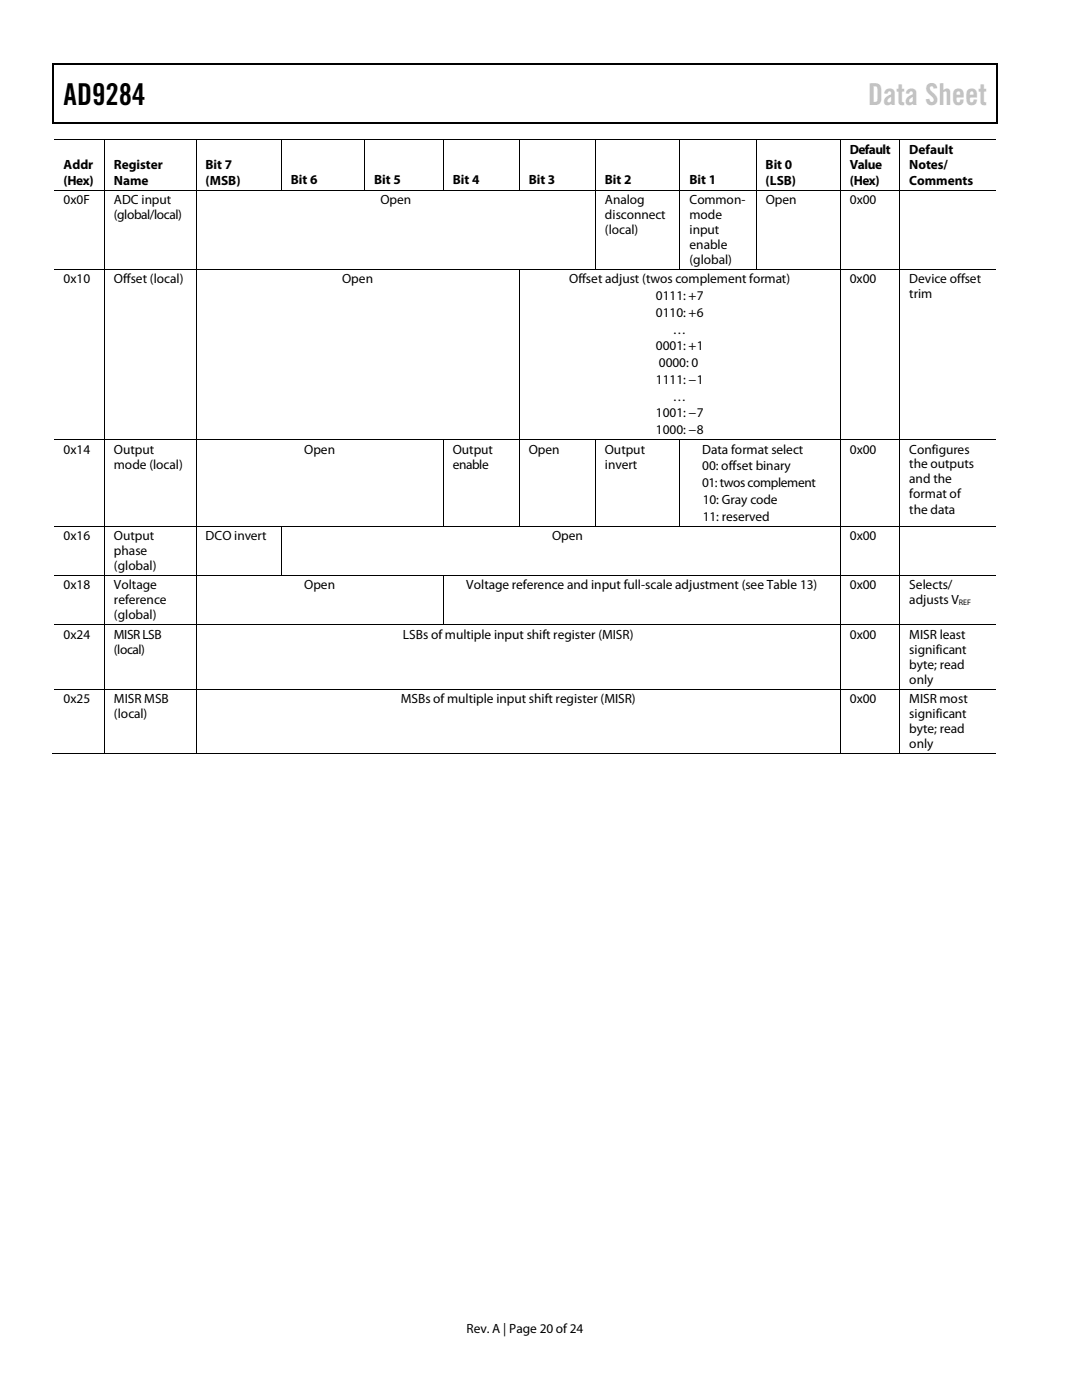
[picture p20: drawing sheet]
<svg xmlns="http://www.w3.org/2000/svg" width="216mm" height="279mm" viewBox="0 0 216 279" stroke-linecap="round" stroke-linejoin="round" font-family="sans-serif">
<defs><g id="words">
<text font-size="6" x="12.7" y="20.9">AD9284</text>
<text font-size="6" fill="#c1c1c1" x="173.2" y="20.9">Data Sheet</text>
<g font-size="2.7">
<text x="12.7" y="33.8">Addr</text>
<text x="22.7" y="33.8">Register</text>
<text x="41" y="33.8">Bit 7</text>
<text x="152.8" y="33.8">Bit 0</text>
<text x="169.6" y="30.7">Default</text>
<text x="169.6" y="33.7">Value</text>
<text x="181.4" y="30.7">Default</text>
<text x="181.4" y="33.7">Notes/</text>
<text x="12.7" y="40.7">0x0F</text>
<text x="12.7" y="36.8">(Hex)</text>
<text x="22.7" y="40.7">ADC input</text>
<text x="22.7" y="36.8">Name</text>
<text x="41" y="36.8">(MSB)</text>
<text x="58" y="36.8">Bit 6</text>
<text x="74.6" y="36.8">Bit 5</text>
<text x="75.9" y="40.7">Open</text>
<text x="90.3" y="36.8">Bit 4</text>
<text x="105.5" y="36.8">Bit 3</text>
<text x="120.7" y="36.8">Bit 2</text>
<text x="120.7" y="40.7">Analog</text>
<text x="137.6" y="36.8">Bit 1</text>
<text x="137.6" y="40.7">Common-</text>
<text x="152.8" y="36.8">(LSB)</text>
<text x="152.8" y="40.7">Open</text>
<text x="169.6" y="36.8">(Hex)</text>
<text x="169.6" y="40.7">0x00</text>
<text x="181.4" y="36.8">Comments</text>
<text x="22.7" y="43.7">(global/local)</text>
<text x="120.7" y="43.6">disconnect</text>
<text x="120.7" y="46.7">(local)</text>
<text x="137.6" y="43.6">mode</text>
<text x="137.6" y="46.7">input</text>
<text x="137.6" y="49.6">enable</text>
<text x="137.6" y="52.7">(global)</text>
<text x="12.7" y="56.5">0x10</text>
<text x="22.7" y="56.5">Offset (local)</text>
<text x="68.3" y="56.5">Open</text>
<text x="113.6" y="56.5">Offset adjust (twos complement format)</text>
<text x="130.9" y="59.9">0111: +7</text>
<text x="169.6" y="56.5">0x00</text>
<text x="181.4" y="59.5">trim</text>
<text x="181.4" y="56.5">Device offset</text>
<text x="130.9" y="63.2">0110: +6</text>
<text x="130.9" y="69.9">0001: +1</text>
<text x="134.3" y="66.6">…</text>
<text x="130.9" y="76.6">1111: −1</text>
<text x="131.5" y="73.3">0000: 0</text>
<text x="130.9" y="83.3">1001: −7</text>
<text x="134.3" y="80">…</text>
<text x="130.9" y="86.7">1000: −8</text>
<text x="12.7" y="90.5">0x14</text>
<text x="22.7" y="90.5">Output</text>
<text x="22.7" y="93.5">mode (local)</text>
<text x="60.7" y="90.5">Open</text>
<text x="90.3" y="90.5">Output</text>
<text x="90.3" y="93.5">enable</text>
<text x="105.5" y="90.5">Open</text>
<text x="120.7" y="90.5">Output</text>
<text x="120.7" y="93.5">invert</text>
<text x="140.1" y="90.5">Data format select</text>
<text x="140.1" y="93.9">00: offset binary</text>
<text x="169.6" y="90.5">0x00</text>
<text x="181.4" y="90.5">Configures</text>
<text x="181.4" y="93.5">the outputs</text>
<text x="140.1" y="97.2">01:twos complement</text>
<text x="140.2" y="100.5">10: Gray code</text>
<text x="181.4" y="96.5">and the</text>
<text x="181.4" y="99.4">format of</text>
<text x="12.7" y="107.8">0x16</text>
<text x="22.7" y="107.8">Output</text>
<text x="41" y="107.8">DCO invert</text>
<text x="110.2" y="107.8">Open</text>
<text x="140.2" y="103.9">11: reserved</text>
<text x="169.6" y="107.8">0x00</text>
<text x="181.4" y="102.5">the data</text>
<text x="22.7" y="110.7">phase</text>
<text x="22.7" y="113.7">(global)</text>
<text x="12.7" y="117.6">0x18</text>
<text x="22.7" y="117.6">Voltage</text>
<text x="60.7" y="117.6">Open</text>
<text x="93" y="117.6">Voltage reference and input full-scale adjustment (see Table 13)</text>
<text x="169.6" y="117.6">0x00</text>
<text x="181.4" y="117.6">Selects/</text>
<text x="22.7" y="120.6">reference</text>
<text x="22.7" y="123.6">(global)</text>
<text x="181.4" y="120.6">adjusts V</text>
<text x="12.7" y="127.5">0x24</text>
<text x="22.7" y="127.5">MISRLSB</text>
<text x="22.7" y="130.5">(local)</text>
<text x="80.4" y="127.5">LSBs ofmultiple input shift register (MISR)</text>
<text x="169.6" y="127.5">0x00</text>
<text x="181.4" y="127.5">MISR least</text>
<text x="181.4" y="130.4">significant</text>
<text x="181.4" y="136.5">only</text>
<text x="181.4" y="133.4">byte; read</text>
<text x="12.7" y="140.3">0x25</text>
<text x="22.7" y="143.3">(local)</text>
<text x="22.7" y="140.3">MISR MSB</text>
<text x="80" y="140.3">MSBs ofmultiple input shift register (MISR)</text>
<text x="169.6" y="140.3">0x00</text>
<text x="181.4" y="140.3">MISR most</text>
<text x="181.4" y="143.3">significant</text>
<text x="181.4" y="149.3">only</text>
<text x="181.4" y="146.3">byte; read</text>
<text x="93.1" y="266">Rev. A | Page 20 of24</text>
</g>
<text font-size="1.6" x="191.3" y="120.8">REF</text>
</g></defs>
<g fill="#000">
<path d="M10.5 12.7h.3v1h-.3zM10.5 12.7h.3v.3h-.3zM133.3 12.7h.3v.3h-.3zM198.8 12.7h.2v1h-.2zM198.8 12.7h.2v.3h-.2zM10.5 24.4h.3v.2h-.3zM20.7 27.9h.2v.1h-.2zM20.7 37.8h.2v.2h-.2zM39 27.9h.2v.1h-.2zM39 37.8h.2v.2h-.2zM56 27.9h.2v.1h-.2zM56 37.8h.2v.2h-.2z"/>
<path d="M72.6 27.9h.2v.1h-.2zM72.6 37.8h.2v.2h-.2zM88.3 27.9h.2v.1h-.2zM88.3 37.8h.2v.2h-.2zM103.5 27.9h.2v.1h-.2zM103.5 37.8h.2v.2h-.2zM118.7 27.9h.2v.1h-.2zM118.7 37.8h.2v.2h-.2zM133.1 24.4h.2v.2h-.2zM135.6 27.9h.2v.1h-.2zM135.6 37.8h.2v.2h-.2zM150.8 27.9h.2v.1h-.2z"/>
<path d="M150.8 37.8h.2v.2h-.2zM167.6 27.9h.2v.1h-.2zM167.6 37.8h.2v.2h-.2zM179.5 27.9h.1v.1h-.1zM179.5 37.8h.1v.2h-.1zM198.8 24.4h.2v.2h-.2zM20.7 53.7h.2v.1h-.2zM39 53.7h.2v.1h-.2zM103.5 53.7h.2v.1h-.2zM118.7 53.7h.2v.1h-.2zM135.6 53.7h.2v.1h-.2zM150.8 53.7h.2v.1h-.2z"/>
<path d="M167.6 53.7h.2v.1h-.2zM179.5 53.7h.1v.1h-.1zM20.7 87.7h.2v.1h-.2zM39 87.7h.2v.1h-.2zM88.3 87.7h.2v.1h-.2zM103.5 87.7h.2v.1h-.2zM118.7 87.7h.2v.1h-.2zM135.6 87.7h.2v.1h-.2zM167.6 87.7h.2v.1h-.2zM179.5 87.7h.1v.1h-.1zM20.7 104.9h.2v.2h-.2zM20.7 114.8h.2v.1h-.2z"/>
<path d="M39 104.9h.2v.2h-.2zM39 114.8h.2v.1h-.2zM56 104.9h.2v.2h-.2zM56 114.8h.2v.1h-.2zM88.3 104.9h.2v.2h-.2zM88.3 114.8h.2v.1h-.2zM103.5 104.9h.2v.2h-.2zM118.7 104.9h.2v.2h-.2zM135.6 104.9h.2v.2h-.2zM167.6 104.9h.2v.2h-.2zM167.6 114.8h.2v.1h-.2zM179.5 104.9h.1v.2h-.1z"/>
<path d="M179.5 114.8h.1v.1h-.1zM20.7 124.6h.2v.2h-.2zM20.7 137.5h.2v.2h-.2zM39 124.6h.2v.2h-.2zM39 137.5h.2v.2h-.2zM88.3 124.6h.2v.2h-.2zM167.6 124.6h.2v.2h-.2zM167.6 137.5h.2v.2h-.2zM179.5 124.6h.1v.2h-.1zM179.5 137.5h.1v.2h-.1zM20.7 150.3h.2v.2h-.2zM39 150.3h.2v.2h-.2z"/>
<path d="M167.6 150.3h.2v.2h-.2zM179.5 150.3h.1v.2h-.1z"/>
</g>
<path d="M10.7 13.7v10.7M10.8 12.8h122.5M133.6 12.8h65.2M198.9 13.7v10.7M10.8 24.5h188" fill="none" stroke="#000" stroke-width=".25"/>
<g fill="none" stroke="#000" stroke-width=".2">
<path d="M10.8 27.9h9.9M10.8 37.9h9.9M20.8 28v9.8M20.8 38v15.7M20.9 27.9h18.1M20.9 37.9h18.1M39.1 28v9.8M39.1 38v15.7M39.2 27.9h16.8M39.2 37.9h16.8M56.1 28v9.8M56.2 27.9h16.4"/>
<path d="M56.2 37.9h16.4M72.7 28v9.8M72.8 27.9h15.6M72.8 37.9h15.6M88.4 28v9.8M88.5 27.9h15M88.5 37.9h15M103.6 28v9.8M103.7 27.9h15M103.7 37.9h15M118.8 28v9.8M118.8 38v15.7"/>
<path d="M118.9 27.9h16.7M118.9 37.9h16.7M135.7 28v9.8M135.7 38v15.7M135.8 27.9h15M135.8 37.9h15M150.9 28v9.8M150.9 38v15.7M151 27.9h16.6M151 37.9h16.6M167.7 28v9.8M167.7 38v15.7"/>
<path d="M167.8 27.9h11.7M167.8 37.9h11.7M179.5 28v9.8M179.5 38v15.7M179.6 27.9h19.2M179.6 37.9h19.2M10.8 53.8h9.9M20.8 53.8v33.9M20.9 53.8h18.1M39.1 53.8v33.9M39.2 53.8h64.3M103.6 53.8v33.9"/>
<path d="M103.7 53.8h15M118.9 53.8h16.7M135.8 53.8h15M151 53.8h16.6M167.7 53.8v33.9M167.8 53.8h11.7M179.5 53.8v33.9M179.6 53.8h19.2M10.8 87.8h9.9M20.8 87.8v17.1M20.9 87.8h18.1M39.1 87.8v17.1"/>
<path d="M39.2 87.8h49.1M88.4 87.8v17.1M88.5 87.8h15M103.6 87.8v17.1M103.7 87.8h15M118.8 87.8v17.1M118.9 87.8h16.7M135.7 87.8v17.1M135.8 87.8h31.8M167.7 87.8v17.1M167.8 87.8h11.7M179.5 87.8v17.1"/>
<path d="M179.6 87.8h19.2M10.8 105h9.9M10.8 114.9h9.9M20.8 105.1v9.7M20.8 114.9v9.7M20.9 105h18.1M20.9 114.9h18.1M39.1 105.1v9.7M39.1 114.9v9.7M39.2 105h16.8M39.2 114.9h16.8M56.1 105.1v9.7"/>
<path d="M56.2 105h32.1M56.2 114.9h32.1M88.4 114.9v9.7M88.5 105h15M88.5 114.9h79.1M103.7 105h15M118.9 105h16.7M135.8 105h31.8M167.7 105.1v9.7M167.7 114.9v9.7M167.8 105h11.7M167.8 114.9h11.7"/>
<path d="M179.5 105.1v9.7M179.5 114.9v9.7M179.6 105h19.2M179.6 114.9h19.2M10.8 124.7h9.9M10.8 137.6h9.9M20.8 124.8v12.7M20.8 137.7v12.6M20.9 124.7h18.1M20.9 137.6h18.1M39.1 124.8v12.7M39.1 137.7v12.6"/>
<path d="M39.2 124.7h49.1M39.2 137.6h128.4M88.5 124.7h79.1M167.7 124.8v12.7M167.7 137.7v12.6M167.8 124.7h11.7M167.8 137.6h11.7M179.5 124.8v12.7M179.5 137.7v12.6M179.6 124.7h19.2M179.6 137.6h19.2M10.5 150.4h10.2"/>
<path d="M20.9 150.4h18.1M39.2 150.4h128.4M167.8 150.4h11.7M179.6 150.4h19.2"/>
</g>
<use href="#words"/>
</svg>
